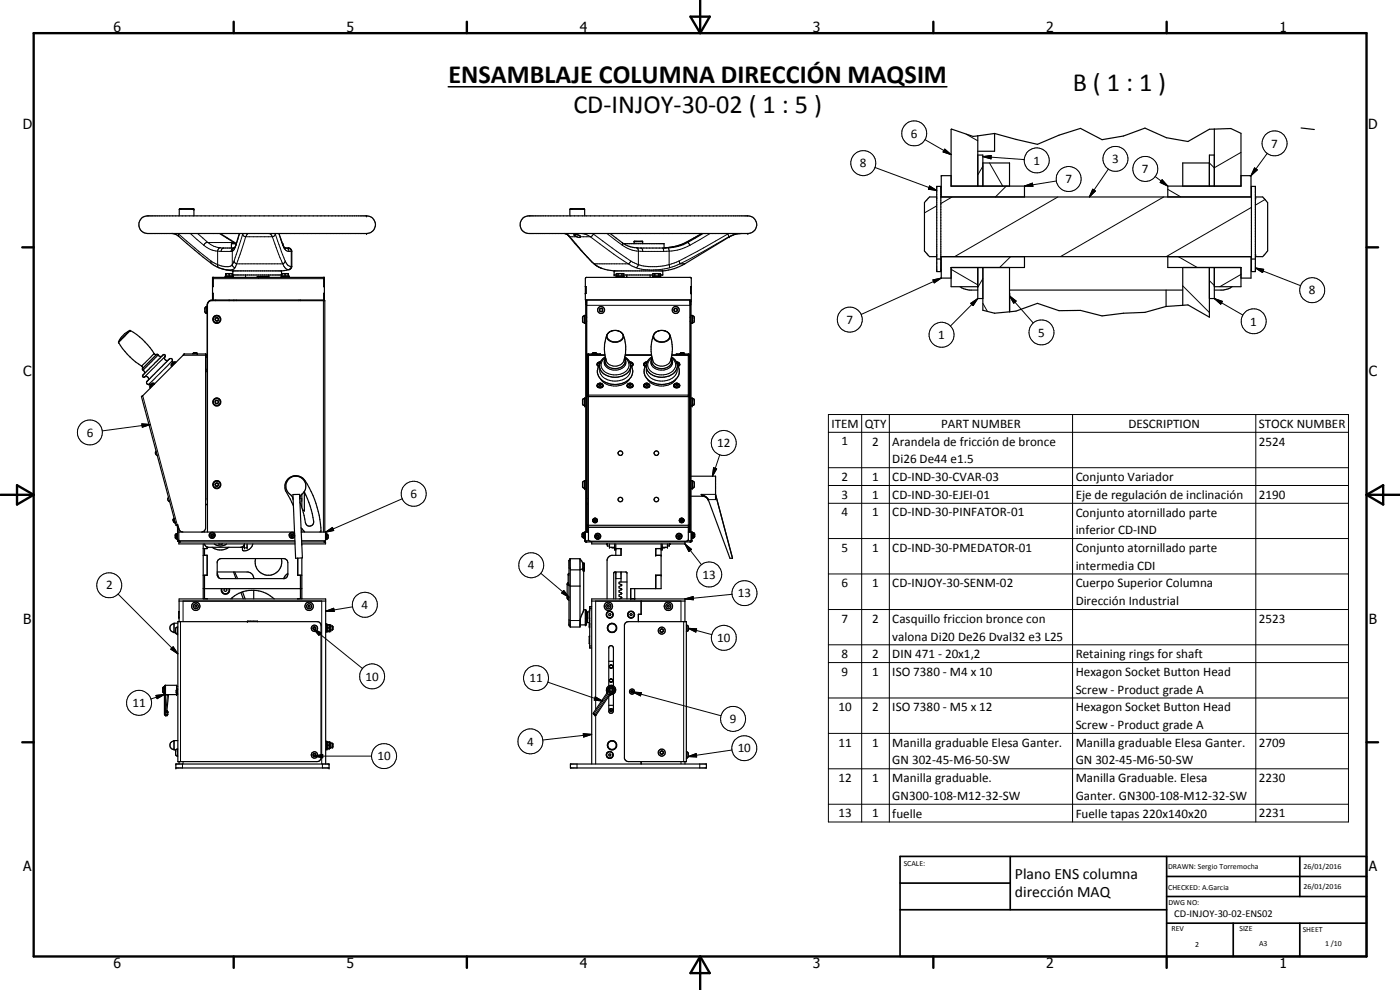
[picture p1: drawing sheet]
<svg xmlns="http://www.w3.org/2000/svg" width="420mm" height="297mm" viewBox="0 0 420 297" stroke-linecap="round" stroke-linejoin="round" font-family="sans-serif">
<defs><g id="words">
<g font-size="7.9">
<text x="134.6" y="24.9">ENSAMBLAJE COLUMNA DIRECCIÓN MAQSIM</text>
<text x="321.9" y="27.4">B ( 1 : 1 )</text>
<text x="172.1" y="33.9">CD-INJOY-30-02 ( 1 : 5 )</text>
</g>
<g font-size="4.7">
<text x="304.6" y="263.7">Plano ENS columna</text>
<text x="304.6" y="269.1">dirección MAQ</text>
</g>
<g font-size="4.2">
<text x="34" y="9.6">6</text>
<text x="104" y="9.6">5</text>
<text x="174" y="9.6">4</text>
<text x="244" y="9.6">3</text>
<text x="314" y="9.6">2</text>
<text x="384" y="9.6">1</text>
<text x="6.8" y="38.7">D</text>
<text x="410.6" y="38.7">D</text>
<text x="7" y="112.9">C</text>
<text x="410.8" y="112.9">C</text>
<text x="7" y="187.1">B</text>
<text x="410.8" y="187.1">B</text>
<text x="7" y="261.4">A</text>
<text x="410.8" y="261.4">A</text>
<text x="34" y="290.4">6</text>
<text x="104" y="290.4">5</text>
<text x="174" y="290.4">4</text>
<text x="244" y="290.4">3</text>
<text x="314" y="290.4">2</text>
<text x="384" y="290.4">1</text>
</g>
<g font-size="3.9">
<text x="273.4" y="41.3">6</text>
<text x="381.5" y="44.3">7</text>
<text x="258.1" y="50.2">8</text>
<text x="310.1" y="49.4">1</text>
<text x="333.7" y="48.9">3</text>
<text x="342.7" y="52">7</text>
<text x="319.7" y="55">7</text>
<text x="392.8" y="88.3">8</text>
<text x="254" y="97.2">7</text>
<text x="281.6" y="101.7">1</text>
<text x="311.6" y="101">5</text>
<text x="375.2" y="97.7">1</text>
<text x="26" y="131.1">6</text>
<text x="249.5" y="128.4">ITEM</text>
<text x="259.5" y="128.4">QTY</text>
<text x="282.4" y="128.4">PART NUMBER</text>
<text x="338.7" y="128.4">DESCRIPTION</text>
<text x="377.8" y="128.4">STOCK NUMBER</text>
<text x="215.2" y="134.2">12</text>
<text x="252.6" y="133.6">1</text>
<text x="261.7" y="133.7">2</text>
<text x="267.8" y="133.8">Arandela de fricción de bronce</text>
<text x="377.8" y="133.7">2524</text>
<text x="267.8" y="139.1">Di26 De44 e1.5</text>
<text x="123.2" y="149.4">6</text>
<text x="252.6" y="144.3">2</text>
<text x="252.6" y="149.6">3</text>
<text x="261.7" y="144.3">1</text>
<text x="261.7" y="149.6">1</text>
<text x="267.8" y="144.3">CD-IND-30-CVAR-03</text>
<text x="267.8" y="149.6">CD-IND-30-EJEI-01</text>
<text x="322.8" y="144.4">Conjunto Variador</text>
<text x="322.8" y="149.7">Eje de regulación de inclinación</text>
<text x="377.8" y="149.6">2190</text>
<text x="252.6" y="154.9">4</text>
<text x="261.7" y="154.9">1</text>
<text x="267.8" y="154.9">CD-IND-30-PINFATOR-01</text>
<text x="322.8" y="155">Conjunto atornillado parte</text>
<text x="322.8" y="160.3">inferior CD-IND</text>
<text x="252.6" y="165.5">5</text>
<text x="261.7" y="165.5">1</text>
<text x="267.8" y="165.5">CD-IND-30-PMEDATOR-01</text>
<text x="322.8" y="165.6">Conjunto atornillado parte</text>
<text x="158.4" y="170.9">4</text>
<text x="210.9" y="173.7">13</text>
<text x="322.8" y="170.9">intermedia CDI</text>
<text x="31.8" y="176.9">2</text>
<text x="221.4" y="179.2">13</text>
<text x="252.6" y="176.1">6</text>
<text x="261.7" y="176.1">1</text>
<text x="267.8" y="176.1">CD-INJOY-30-SENM-02</text>
<text x="322.8" y="176.2">Cuerpo Superior Columna</text>
<text x="108.5" y="182.7">4</text>
<text x="322.8" y="181.5">Dirección Industrial</text>
<text x="252.6" y="186.8">7</text>
<text x="261.7" y="186.8">2</text>
<text x="267.8" y="186.9">Casquillo friccion bronce con</text>
<text x="377.8" y="186.8">2523</text>
<text x="215.3" y="192.7">10</text>
<text x="252.6" y="197.4">8</text>
<text x="261.7" y="197.4">2</text>
<text x="267.8" y="192.2">valona Di20 De26 Dval32 e3 L25</text>
<text x="267.8" y="197.4">DIN 471 - 20x1,2</text>
<text x="322.8" y="197.5">Retaining rings for shaft</text>
<text x="252.6" y="202.7">9</text>
<text x="261.7" y="202.7">1</text>
<text x="267.8" y="202.7">ISO 7380 - M4 x 10</text>
<text x="322.8" y="202.8">Hexagon Socket Button Head</text>
<text x="109.7" y="204.2">10</text>
<text x="158.9" y="204.7">11</text>
<text x="322.8" y="208.1">Screw - Product grade A</text>
<text x="39.7" y="212.1">11</text>
<text x="251.6" y="213.4">10</text>
<text x="261.7" y="213.4">2</text>
<text x="267.8" y="213.4">ISO 7380 - M5 x 12</text>
<text x="322.8" y="213.4">Hexagon Socket Button Head</text>
<text x="219" y="217">9</text>
<text x="322.8" y="218.7">Screw - Product grade A</text>
<text x="158.2" y="223.7">4</text>
<text x="221.4" y="225.8">10</text>
<text x="251.6" y="224">11</text>
<text x="261.7" y="224">1</text>
<text x="267.8" y="224.1">Manilla graduable Elesa Ganter.</text>
<text x="322.8" y="224.1">Manilla graduable Elesa Ganter.</text>
<text x="377.8" y="224">2709</text>
<text x="113.3" y="228.1">10</text>
<text x="267.8" y="229.4">GN 302-45-M6-50-SW</text>
<text x="322.8" y="229.4">GN 302-45-M6-50-SW</text>
<text x="251.6" y="234.6">12</text>
<text x="261.7" y="234.6">1</text>
<text x="267.8" y="234.7">Manilla graduable.</text>
<text x="322.8" y="234.7">Manilla Graduable. Elesa</text>
<text x="377.8" y="234.6">2230</text>
<text x="251.6" y="245.2">13</text>
<text x="261.7" y="245.2">1</text>
<text x="267.8" y="240">GN300-108-M12-32-SW</text>
<text x="267.8" y="245.3">fuelle</text>
<text x="322.8" y="240">Ganter. GN300-108-M12-32-SW</text>
<text x="322.8" y="245.3">Fuelle tapas 220x140x20</text>
<text x="377.8" y="245.2">2231</text>
</g>
<text font-size="3.1" x="352.4" y="275.2">CD-INJOY-30-02-ENS02</text>
<g font-size="2.4">
<text x="271.2" y="259.7">SCALE:</text>
<text x="350.6" y="260.8">DRAWN: Sergio Torremocha</text>
<text x="391.2" y="260.6">26/01/2016</text>
<text x="350.6" y="267">CHECKED: A.Garcia</text>
<text x="391.2" y="266.7">26/01/2016</text>
<text x="350.6" y="271.4">DWG NO:</text>
<text x="351.6" y="279.3">REV</text>
<text x="372" y="279.4">SIZE</text>
<text x="391" y="279.6">SHEET</text>
<text x="358.7" y="284.1">2</text>
<text x="377.9" y="283.8">A3</text>
<text x="397.7" y="283.8">1 /10</text>
</g>
</g></defs>
<g fill="none" stroke="#000" stroke-width=".35">
<path d="M364.4 38.7l5-.1 3 1.4v15.8h-21.9v3.3M364.4 38.7l-1.4 .1-6.5 3.7-6.5-1.2-6.4-2.9-6.4 2.4-6.5 1.1-6.4-3.4-6.5 2.1-6.4 2.7-12.9-3.3M364.4 38.7v17.1M390.5 38.4l4 .5M281.1 59.7v-.6h-2.1l-1.6 1.7v14.5l1.6 1.7h2.1v-.5M281.1 55.9h1.3v25.6h-1.3zM282.4 59.1h93.2M285.4 52.7h-2.9v6.4M293.4 40.8l-1.4 .1-6.6-2.1v17h22.1v3.3M293.4 46.5h1.6v9.3M293.4 40.8v15M295 48.9h8v6.9"/>
<path d="M298.5 40l-5.1 .8M298.5 40v5.4h-5.1M363 48.9h-8v6.9M364.4 46.5h-1.4v9.3M372.4 52.7h3v6.4M375.6 55.9h1.2v25.6h-1.2zM376.8 59.7v-.6h2.2l1.4 1.7v14.5l-1.4 1.7h-2.2v-.5M42.5 65.4l1-.5 .8-.1h65.7a2.65 2.65 0 0 1 2.7 2.6 2.65 2.65 0 0 1-2.7 2.7h-65.7a2.68 2.68 0 0 1-2.4-1.7 2.68 2.68 0 0 1 .6-3zM51.8 70.1l1.4 .5 5.3 4.5a28.5 28.5 0 0 0 7.2 5.2l4.2 1M53.8 64.8v-2l.2-.2 4.1 .1 .1 2.1M66.1 70.1l4.8 2.9M66.7 74.4h3.6"/>
<path d="M70.9 73.1h-1.4v1.3M71.8 70.1l-1.1 3.7-.4 .6M83.7 70.1l1.2 3.2M84.8 73.1l.1 .2M84.9 73.3l.6 1.1h1.3l.6 .6 .2 4.9-.6 .9-2.5 .5M156.9 65.4l1-.5 .8-.1h65.7a2.65 2.65 0 0 1 2.7 2.6 2.65 2.65 0 0 1-2.7 2.7h-65.7a2.68 2.68 0 0 1-2.4-1.7 2.68 2.68 0 0 1 .6-3zM169.5 70.1l1.2 .8 3.6 4.2a21.3 21.3 0 0 0 5.4 5l1.8 .7 2.8 .5M171 64.8v-2l.2-.2 4.1 .1 .2 2.1M172.3 70.4h1l.8 .5M172.4 70.6h.1M172.4 70.4l-.1 .1 .6 .4a.98 .98 0 0 0 1.3 .1l-.1-.1M174.1 70.9h.1"/>
<path d="M183.1 70.1l3.6 2.7a8.5 8.5 0 0 0 4.9 1.6h8.1a15.5 15.5 0 0 0 9-3l2.3-1.3M187.2 73.1h12.1v1.3M190.3 72.4v.7M190.4 72.4h2.4M190.4 72.4h-.1M192.8 72.4h.1M192.9 72.4v.7M210.6 70.1l-2.3 1.3a16 16 0 0 1-9 2.9M222.6 70.1l-1.9 .2-1.8 .7-14.1 8.6-2.5 1-3.4 .7M281.1 77.7h1.3M282.4 77h93.2M282.5 77v6.4h2.9"/>
<path d="M307.5 77v3.3h-22.1v5.7h8M350.5 77v3.3h21.9v5.7h-8M375.4 77v6.4h-3M375.6 77.7h1.2M62.2 91.9l-.5 .2-.2 .4v1.2l.7 .4M62.3 91.1v68.5M63.8 83.2h33.6v6.8h-33.6zM63.8 88h.2v2M63.8 86h.2M63.8 90a1.53 1.53 0 0 0-1.5 1.1M64 83.2v2.8h-.2M64.8 90v.2"/>
<path d="M64.8 95.4h.5l.2 .4-.2 .4h-.5l-.2-.4zM67.6 83.2v-.3h2.3v.3M67.8 82.1h2v.7h-2zM67.9 82.8v.1M68 82.1l-.2 .1M68.5 82.1h.5M68.8 82.2v.6M68.8 90v.2M69.5 82.1l.3 .1M69.6 82.8v.1M69.9 81.3v1.2h14.6v-1.2M69.9 81.3h14.6"/>
<path d="M70.2 90v.2M73.7 82.5v.7M77.5 83.2h3.2M80.7 82.5v.4h-3.5v.3M84.6 82.1h2v.7h-2zM84.7 82.8v.1M84.8 82.1l-.2 .1M85.3 82.1h.5M85.5 82.2v.6M86.3 82.1l.3 .1M86.4 82.8v.1M86.7 82.9l.1 .3"/>
<path d="M86.8 83.1v-.2h-2.4v.3M90.2 90v.2M97.2 83.2v2.8h.2M97.2 86h.2M97.4 88h-.2v2M175.5 94.7l-.7 .4v1.4l.7 .4M175.7 86h.2v2h-.2M175.7 86h.2M175.8 83.4l31.4-.2 .3 .3v6.5h-31.8zM175.8 94.6h-.3v2.4h.3M176 90.2v69.4M176 96.4h.1"/>
<path d="M176 95.2h.1M176.1 90l.1 61.2M176.1 90.2h-.3v69.4M180 92.8l.4-.3 .4 .3v.5l-.4 .2-.4-.2zM184.3 81.3v1.2h.6M184.3 81.3h14.6M184.9 83.2v-.3h2.4v.3M184.9 82.2v.6h2.3v-.6M185.1 82.1h2M185.1 82.1l-.2 .1M185.2 82.8v.1M185.4 82.1l.1 .1"/>
<path d="M185.5 82.2v.6M185.8 82.1l-.3 .1M186.4 82.1h.4M186.6 82.2v.6M187 82.8v.1M187.1 82.1l.1 .1M187.2 82.5h8.7M188.1 82.5v.7M195.1 82.5v.7M195.9 83.2v-.3h2.4v.3M195.9 82.2v.6h2.3v-.6M196.1 82.1h2"/>
<path d="M196.1 82.1l-.2 .1M196.2 82.8v.1M196.4 82.1h.4M196.5 82.2v.6M197.4 82.1h.4M197.7 82.2v.6M197.9 82.8v.1M198.1 82.1l.1 .1M198.9 81.3v1.2h-.7M202.4 92.8l.4-.3 .4 .3v.5l-.4 .2-.4-.2zM207.1 90l-.1 61.2M207.1 90.2h.3v69.4"/>
<path d="M207.1 96.4h.1M207.1 95.2h.1M207.2 90.2v69.4M207.3 86h.2M207.4 94.6h.3v2.4h-.3M207.5 86h-.2v2h.2M207.7 94.7l.7 .4v1.4l-.7 .4M288.1 86l1.1 .6a9.7 9.7 0 0 0 4.2 .4M293.4 80.3v9.3h1.6M295 80.3v12.8l3.5 .9 4.5-.4v-13.3M303 88v5.6l1.9-.3 6.5-2.3 6.4 2.2 6.5-.1 6.4 1.7 6.5-.8 6.4-.3 6.4-1.8M303 87h52"/>
<path d="M350 87v4.9M355 91.6l-5 .3M355 80.3v11.3M363 80.3v14.9l-6.5-3.7-1.5 .1M364.4 80.3v9.3h-1.4M369.8 86l-1 .6a10.2 10.2 0 0 1-4.4 .4M42.6 118.9l-.1 .1M42.7 110.6l.1 .4 .5 .5v.6M44.1 114.4a.55 .55 0 0 0-.1 .6 .55 .55 0 0 0 .5 .4h.9M44.1 114.4h.1M46.3 115.1a.83 .83 0 0 0-1.2 .5l.1 .6M46.3 115.1h.1"/>
<path d="M46.3 115.1l-1.3 1.2 .2 .1M47 106.3h-.5a19.9 19.9 0 0 0-7.6-7.2 6.4 6.4 0 0 0-3.3 3.6 23 23 0 0 0 7.1 7.4v.5M47 106.3l-4.3 4.3M47 106.3h.3a.99 .99 0 0 0 1.2 .5M50.4 108.1a.83 .83 0 0 1-.9-.3 .83 .83 0 0 1 .1-1.1 .48 .48 0 0 0-.5-.3 .48 .48 0 0 0-.4 .4l-5.5 5.4a.53 .53 0 0 0-.3 .9 .53 .53 0 0 0 .9-.2l.7 .4v.7M51.8 109l-.1-.2a.78 .78 0 0 0-.7-1.2l-6.9 6.8M52 108.7l-.2 .2a.62 .62 0 0 0-.3 .9M52 108.7h.1M52 108.7l.6 .1M52.8 108.8l-.1-.2-1.2 1.4M57.9 106.2h1.4M58 106.1l.2-.3h.8l.1 .3"/>
<path d="M61.7 107l.1 4.4h.4M61.8 106.5v-.3l-6.6 .1-12.8 12.7 10.4 38.6 .3-.1M61.8 106.3l-.1 52.1-.3 .8-.9 .4M61.8 106.5h-.1M61.8 106.5l.4 .7M175.5 119.5l-.7 .4v1.4l.7 .4M175.8 119.4h-.3v2.4h.3M176.2 118.7h.2M176.2 118.9h.1M176.2 106.6h.2M176.3 118.9h30.6M176.5 119h30.2"/>
<path d="M176.6 106.2v12.7M177.7 106.2h1.4M177.8 106.1l.2-.3h.8l.2 .3M179.2 115.7a.93 .93 0 0 0 .9 .7 .93 .93 0 0 0 .9-.7M179.2 109.3l.5 .7M179.2 109.3l.5 .6M179.4 108.9v.6l.4 .3M179.5 115.2l.1-.1a.71 .71 0 0 1 1 .1 .71 .71 0 0 1-.1 1 .71 .71 0 0 1-1-.2l-.1-.2zM179.5 108.8l-.3 .5M179.6 115.1a.77 .77 0 0 0 0 1.1 .77 .77 0 0 0 1.1-.1l.3-.4-.4-.6M179.6 108.8h-.2M179.9 115.4h.4"/>
<path d="M179.9 109.6a3.3 3.3 0 0 0 1.2 4.8 6.6 6.6 0 0 0 4.7 .8 4 4 0 0 0 3.8-5l-.1-.2M180 109l-.1 .1M180.1 115.1l.2 .3M180.1 108.8l-.2 .1 .1 .2M180.1 115.1l-.2 .3M180.1 115.1v.2M180.1 115.3l-.2 .1M180.1 115.3l.2 .1M180.2 106.4v-.2h-3.7l-.3 .2v53.2M180.2 108.6l-.7 .2M181.5 106.4l-5.1 .1-.1 12.4M181.6 107.1a3.1 3.1 0 0 0-1.6 3.3 3.1 3.1 0 0 0 2.7 2.5 5.7 5.7 0 0 0 6.2-1.8l.4-1.1-.1-.9"/>
<path d="M181.8 107.5l-.5 1 .3 1.1M181.8 107.5a10.3 10.3 0 0 1 .6-7.4l.7-.6 1.1-.4 1.4 .2 1.2 .8a8.3 8.3 0 0 1 1 4.8l-.4 2.6M181.8 107.5l.2 .9M181.8 107.7a2.06 2.06 0 0 0 2 2.8 3 3 0 0 0 3.8-1.9l-.2-.9M187.4 107.5l.4 1-.2 1.1M187.4 107.5l-.3 .9M187.5 107.1a3.4 3.4 0 0 1 1.7 2M187.7 106.4h7.8M188.3 115.7a.8 .8 0 0 0 .8 .5 .8 .8 0 0 0 .8-.5M188.3 115.6a.77 .77 0 0 1 .8-.7 .77 .77 0 0 1 .8 .7M188.3 115.6v.1M188.5 115.1l-.3 .4a.92 .92 0 0 0 .8 .8 .92 .92 0 0 0 1-.6"/>
<path d="M188.8 115.4h.5M189 108.6l.6 .2 .3 .4M189 108.8h.1M189.1 108.8l.2 .1-.1 .2M189.1 115.1l.2 .3M189.1 108.8h.1M189.1 115.1v.2M189.1 115.1l-.3 .3M189.1 115.3l-.3 .1M189.1 115.3l.2 .1M189.1 109l.2 .1M189.3 109.6l.1 .2"/>
<path d="M189.4 109.8l.1 .2M189.6 115.1l.4 .4a.92 .92 0 0 1-.9 .9 .92 .92 0 0 1-.9-.7M189.6 108.8l.4 .5M189.9 109.3l-.5 .5M189.9 109.2v.1M189.9 115.6v.1M189.9 109.6l-.5 .3M190 109.3l-.5 .7M190 109.3l-.1 .1M193.2 115.7a.96 .96 0 0 0 .9 .6 .96 .96 0 0 0 .9-.6M193.2 109.4l.5 .5M193.3 109.2v.1"/>
<path d="M193.3 115.6v.1M193.3 109.3l.5 .5M193.5 108.8l-.2 .4M193.6 115.1l-.2 .1a.85 .85 0 0 0 .3 1.2 .85 .85 0 0 0 1.2-.3l.1-.6-.4-.4M193.6 108.8l-.3 .2-.1 .5 .5 .5M193.6 115.1l-.3 .5M193.6 115.1l.5-.2 .5 .2M193.8 115.4h.5M193.9 109.6l-.2 .2M194 109l-.2 .1M194.1 108.8h.1M194.1 108.8l-.3 .1 .2 .2"/>
<path d="M194.1 115.1l-.3 .3M194.1 115.1v.2M194.1 115.1l.2 .3M194.1 115.3l-.3 .1M194.1 115.3l.2 .1M194.2 108.6l-.7 .2M194.6 115.1a.71 .71 0 0 1-.2 1.1 .71 .71 0 0 1-1-.4l-.1-.1M195.7 107.1a3.1 3.1 0 0 0-1.7 3.4 3.1 3.1 0 0 0 2.9 2.4 5.4 5.4 0 0 0 6.1-2l.3-.9-.1-.9M195.7 107.5a11.4 11.4 0 0 1 .5-7l.9-1a3.4 3.4 0 0 1 2.8-.1l.2 .1a3.1 3.1 0 0 1 1.5 2.9 12 12 0 0 1-.1 5.1M195.7 107.5l-.3 1 .2 1.1M195.7 107.5l.3 .9M195.8 107.7a2.2 2.2 0 0 0 2.4 2.9 2.67 2.67 0 0 0 3.4-2.4l-.2-.5"/>
<path d="M201.5 107.5a1.86 1.86 0 0 1 .1 2.1M201.5 107.5l-.3 .9M201.5 107.1l1 .8 .6 1M201.7 106.4h5l.1 .2M202.2 115.8a1.12 1.12 0 0 0 1.7 .2M202.4 115.3a.76 .76 0 0 0 .6 .9 .76 .76 0 0 0 .9-.5M202.6 115.1l.2-.1a.9 .9 0 0 1 1.2 .9M202.6 115.1l-.3 .3a.88 .88 0 0 0 .7 1 .88 .88 0 0 0 1-.7M202.6 115.1l-.2 .1M202.8 115.4h.6M203 106.4v-.2h3.7l.3 .3v53.1M203 108.6l.7 .2"/>
<path d="M203.1 108.8h.1M203.1 115.1l-.3 .3M203.1 108.9l.1 .2M203.1 115.1l.3 .3M203.1 108.8l.3 .1-.2 .2M203.1 115.3l-.3 .1M203.1 115.1v.2M203.1 115.3l.3 .1M203.1 109l.3 .1M203.3 109.6l.1 .2M203.4 109.8a3.8 3.8 0 0 1-3.3 5.4 5.4 5.4 0 0 1-6.8-3.3l.1-1.2 .3-.9M203.6 115.1l.2 .1"/>
<path d="M203.6 108.8a.65 .65 0 0 1 .4 .6 .65 .65 0 0 1-.5 .6M203.7 108.8l.2 .4M203.8 115.3l.1 .3M203.9 109.2v.1M203.9 115.6v.1M203.9 109.3l-.5 .5M204 109.4l-.6 .5M204 106.2h1.4M204.2 106.1l.2-.3h.7l.2 .3M206.6 106.2v12.7M206.8 106.6v12.1M206.8 118.7l.1 .2"/>
<path d="M206.8 118.7l-.1 .2M206.8 106.6h.2M206.8 118.9v.1M207.4 119.4h.3v2.4h-.3M207.7 119.5l.7 .4v1.4l-.7 .4M46.9 135.3l-.3 .8 .6 .6M64.8 120.2h.5l.2 .4-.2 .4h-.5l-.2-.4zM176 121.2h.1M176 120h.1M207.1 121.2h.1M207.1 120h.1M50.6 149.2a.77 .77 0 0 0 .4 1.3"/>
<path d="M52.2 155.6l-.3 .3 .1 .4 .4 .5M52.2 155.6l.3 1.2M52.3 155.5l-.1 .1M52.5 156.8h.1M52.5 156.7l-.1 .1M53.1 157.5l.2 4.9h.4v-3.9M53.1 157.5h.3l.3 1.2 .4 .7 .8 .2M53.7 159.6h34.7M61.4 159.3v.3M62.3 150.2l-.1-58.9 .2-.4 .8-.7h34.3v69.4M62.3 151.3l-.6 .3M64.8 145h.5l.2 .4-.2 .4h-.5l-.2-.4z"/>
<path d="M87.9 148.4l2-.1 .9 19.1-2.1 .1zM88 151.8l-2-4a3.3 3.3 0 0 1 1-4.6 3.3 3.3 0 0 1 4.6 1 29.8 29.8 0 0 1 4.7 15.4M89.9 149.8l.4-1.2a3 3 0 0 0 1.3-4 3 3 0 0 0-3.9-1.4 3 3 0 0 0-1.6 3.9l.4 .7a2.84 2.84 0 0 1 1.5 2.1M90.3 158.4l1.1 1.2M90.4 159.6h7.3v2.6M90.6 148.3v3.9M90.6 158.6v1M91.3 147.5a25.1 25.1 0 0 1 2.8 9.5 1.26 1.26 0 0 1-1.3 .9 1.26 1.26 0 0 1-1.2-1.1l-.6-3.1-1-3M91.3 147.6v5.5h-.4M96.3 159.3l-.3 .3M175.2 159.9v1.5M175.3 159.9h-.5l-.1 .3v1l.6 .2"/>
<path d="M175.5 159.6v2.6M175.5 144.4l-.7 .3v1.4l.7 .4M175.7 159.6v2.6M175.8 144.2h-.3v2.4h.3M176 146h.1M176 144.8h.1M176.2 157.5l30.6 .1M176.4 157.6v2M176.6 159.6l-1.3 .1 .2 1.8M176.6 157.6v4.4l.2 .3 .4 .1h28.8l.6-.4v-4.4M177.9 156.2h.1M178 155.8l-.1 .4"/>
<path d="M178.4 156.4l.2-.4 .2 .4M178.4 156.4l.2 .1M178.4 156.3l.2 .2M178.5 155.5l-.5 .3M178.5 155.5l-.2 .1M178.5 155.5h.2M178.6 156.5h.1M178.7 155.5l.3 .2M178.8 156.4l-.2 .1M178.8 156.3l-.2 .2M179 155.7l.2 .1M179.2 155.8a.72 .72 0 0 1-.2 .9 .72 .72 0 0 1-.9 0l-.2-.5"/>
<path d="M203.9 156.2h.1M203.9 156.2a.72 .72 0 0 0 .7 .6 .72 .72 0 0 0 .7-.6M203.9 156v.2M204 155.8l-.1 .2M204.1 155.7l-.2 .3M204.4 156.4l.2-.4 .2 .4M204.4 156.4l.2 .1M204.4 156.3l.2 .2M204.5 155.5h.2M204.5 155.5l-.4 .2M204.6 156.5h.1M204.7 155.5l.4 .2"/>
<path d="M204.8 156.4l-.2 .1M204.8 156.3l-.2 .2M205.1 155.7l.1 .1M205.1 155.7l.2 .5M205.3 156.2h.1M206.6 159.6l1.2 .1v1.8h-.1M206.8 157.6v2M207 157.5l-.2 .1M207.1 148.9h.1M207.1 142.9h.1M207.1 146h.1M207.1 144.8h.1"/>
<path d="M207.4 142.9h7.3v7M207.4 148.9h3.7l.9 .4M207.4 144.2h.3v2.4h-.3M207.5 159.6v2.7M207.7 159.6v2.7l-.4 .3M207.7 144.4l.7 .3v1.4l-.7 .4M207.8 159.9h.6l.1 .3-.1 1-.6 .2M208 159.9v1.5M210.4 148.3l1.2 .6 .9 .9M212.1 149.4l.4 .4M212.3 149.6h.1M212.5 149.8v.1"/>
<path d="M212.5 149.9l6.6 17.6h.7M212.5 149.9h.1M214.7 148.3l5.1 19.2M52.7 160.3l.5-.2v1.6l-.6-.3zM53 160.1v1.6M53.2 160.5h.1M53.2 161.3h.1M53.7 162.3h.1M53.7 162.2l.1 .4M53.7 162.3l.1 .2M53.8 162.4l.1 .2M61 179.6l1.2 .1"/>
<path d="M61 166.6h1.2v6h-1.2M61 176.6h29.6M61 163.2v16.5M61.4 163.2l.1 .5 .8 .5h11.1M61.4 164.6v2M61.4 172.6v7M62.2 164.1v.5h-1.2M63.5 160.4h.3v.5h-.3zM63.7 164.2a4.3 4.3 0 0 0 5 0M64.3 163.2a3.1 3.1 0 0 0 3.7 0M65.2 171.6h9.3l1.2 .7 .4 1.3M65.2 171.9l.5 1.5"/>
<path d="M65.4 168.1l1-.5h19l.7 .5 .3 .7v3.6a1.26 1.26 0 0 1-1 1.2h-19.3l-.5-.2-.4-.7v-4.2zM65.6 163.2h.4M66.4 163.2h.4M66.5 176.6a1.26 1.26 0 0 0 1.2 1.7 1.26 1.26 0 0 0 1.2-1.7M66.6 176.6a1.13 1.13 0 0 0 1.1 1.6 1.13 1.13 0 0 0 1-1.6M67.6 176.6l-.3 .2v.4l.3 .3 .5-.3v-.4l-.3-.2M69.7 179.3v.4M70.1 171.6l.7 2M70.4 171.6l.9 2M72.3 177.8l.7 1.9M72.8 177.6l.8 2.1M74.2 163.2v1.2h-.8v-1.2l-.3 .6-.7 .4"/>
<path d="M75.9 163.2a2.52 2.52 0 0 1-3.1 1.9v-.9M76.1 177.1v2.6M76.1 177.1a9.4 9.4 0 0 0-6.9 2.6M76.1 177.1a9.6 9.6 0 0 1 6.2 2.6M76.7 167.6a4 4 0 0 0 3.9 5 4 4 0 0 0 3.8-5M86.4 172.1l-.9 .8-.4 .7M87.5 160.4l.5 .2-.2 .3-.4-.3zM88.4 160.1a.91 .91 0 0 0-1.4-.2 .91 .91 0 0 0 .1 1.4 .91 .91 0 0 0 1.4-.3M88.5 162.6h-34.8v.6h34.8M89.4 167.5v5.1h1.2M90.2 172.6v7M90.5 162.6h7.2v.6h-7.2l.1 .3"/>
<path d="M90.6 179.6l-1.2 .1M90.6 167.4v12.3M97.4 162.6h-.1M97.7 160.1v1.8M97.7 162.2l-.3 .4M97.8 160.2l.4 .1 .3 .3-.1 .9-.6 .3M98 160.2v1.6M170.5 174.8l-.3 .3v4.4l.6 .6M170.8 175.6l.3 .3h3M170.8 170.4l.3 .1M170.8 172l-.3 .3v2.7M171.1 167.6h3v20.5h-3"/>
<path d="M171.1 167.6v20.5M171.1 167.6l-.3 .5v19.4l.3 .6M171.1 171h3M174.1 167.8l.8 1.2M174.9 169l.5 .2v2l-.2 .2M174.9 169v1.9l.3 .5M175.2 171.4v11.6l-1 2.5-.1 2M175.4 170.4h-.4v.3l.4-.1M175.5 162.2l.3 .4h31.5M175.5 162.2h.2M175.7 162.2l.4 .4M175.7 162.2v.1"/>
<path d="M175.7 162.3h.1M175.7 162.3l.1 .1M175.9 162.5v.1M177.6 162.6v.6h28v-.6M179.1 160.8l.3-.2 .3 .4-.3 .2zM182 163.2l.3 .1M182.3 163.2v.6h.6M182.9 163.2v1h1.6M183.4 164.2l1.1 .2M184.2 179.7v-7.7l.3-.4 3.6 .1 .1 8M184.5 163.2v1.8h.3M184.8 164.6h1.6v2h-2.9l-.9 .6-.4 .7v11.8"/>
<path d="M184.8 163.2v3.4M184.8 171.6v8.1M186.4 171.6v3M186.4 175.3v.5M186.4 176.6v.4M186.4 177.8v.5M186.4 179.1v.4M188.2 174.6l-2.4 .1v.4l.8 .4-.8 .5v.4l.8 .4-.8 .4v.4l.8 .5-.8 .4v.4l.8 .4-.8 .4M190.5 176.6v3.1M198.4 163.2v13.4h-9.1v3h1.2M198.4 164.6h-1.6v2h1.6M198.4 172.6h-1.6v4"/>
<path d="M198.7 163.2v1.8h-.3M199.8 164.2l-1.1 .2M200.3 163.2v1h-1.6M200.9 163.2v.6h-.6M200.9 163.2h.3M203.5 160.8l.3-.2 .2 .4-.2 .2zM207.3 162.5l-.2 .1M207.3 162.5v.1M207.4 162.3l-.1 .1M207.5 162.3l-.2 .2M207.7 162.2l-.3 .1M219.8 167.4v.1"/>
<path d="M52.2 187.1a1.27 1.27 0 0 0-1.2 1.3 1.27 1.27 0 0 0 1.2 1.3M53.4 188.2l-.5 .1-.2 .4 .1 1.3 .6 .2M53.4 186.5h41.8l.7 .3 .4 .7v40.1l-.4 .7-.7 .2h-41.8zM53.4 187h-1.2v2.8h.5M53.8 180.3h43.9M53.8 183.5v1.8M53.8 186.5v-6.8h43.9v49.5M58.5 181.8l.2-.2 .3 .1v.3l-.5 .1zM74.2 186.5h3.1M74.2 186.4h3.1M74.5 186.4h.1M75.1 186.4h.1"/>
<path d="M76.1 186.4h.1M92.6 181.7h.3v.5h-.3zM94.1 188.3l.3-.1 .2 .1v.4l-.2 .1-.3-.1zM97.7 187.2h.4v2.4h-.4M98.1 189.3h.8M98.1 187.5h.8M98.2 187.4v1M98.2 188.4v1M98.2 188.4h.6M98.8 187.4v2M98.9 187.5h.4v1.8h-.4M98.9 187.5v1.8"/>
<path d="M99.3 187.8h.5M99.3 189h.5M99.8 187.8v1.2M174.1 187.5h1.6M174.1 187.5v.1M175.2 182.9h.5M175.7 182.9l.3 .2v4.2l-.3 .2M175.7 182.9v4.6M176 184.2h.3M176 186.2h.3M176.9 183.6h-.6v3.2h.6v-1.3M176.9 186.8v1.3"/>
<path d="M176.9 186.2h.1M177 182.2l-.1 1.1M177 187.1v1.1M177 183.3v2.2M177 190.9v2.3M177.6 180.3h28M177.6 182h-.6v12.4h.6M182.4 181.7h.3v.5h-.3zM182.7 198.4h1.4M182.8 184.1h.4l.1 .3-.1 .3h-.4l-.1-.3zM183.2 199.6l-.3 .6M183.2 199.6l-.2 .6"/>
<path d="M183.2 199.6l.6 .2M183.5 199.6h-.3M183.8 199.8v.4M187.7 186.9l.9-.4h17.4v42h-17.4l-.7-.2-.5-.7v-40.1zM189.2 184.1h.4l.1 .3-.1 .3h-.4l-.2-.3zM192.4 180.3v4M192.4 180.3v4h-.8v2.2M198.2 188.9l.5-.1 .3 .2v.5l-.5 .2-.3-.3zM200.4 181.7h.3v.5h-.3zM205.6 186.5v-6.8h-28v49.5M206 187.6l.5 .3v1.2l-.5 .4M49.3 206.1l-.5 .3 .1 1.3 .4 .2"/>
<path d="M49.8 213.6l.6 .2M50.2 213.7v.1M50.6 208.4l-.5 5M52.9 207v1M52.9 208l.5 .3M53 207v-1.4h-3.4l-.2 .2v8.7h.9l.1-.9-.3-.4M53 208.1v.3h-3.4l-.3-.3M53 205.9h.4M53.4 206.8l-.5 .2M182.4 206.1a1.42 1.42 0 0 1 2.4 .6 1.42 1.42 0 0 1-1.8 1.7l-4.1 6.1-.3 .1-.4-.2-.1-.5 4-6a2.03 2.03 0 0 1 .3-1.8zM182.7 205.8v-11.6a.71 .71 0 0 1 .8-.5 .71 .71 0 0 1 .6 .7v11.4M182.7 211.6h1.4"/>
<path d="M182.9 204.4l.3 .2M182.9 204.3l.1 .2M182.9 200.2l.4 .3M183 200.2l.3 .3M183 213.1l.1 .2M183 203.9l-.1 .5M183 203.9l-.1 .3M183 203.9l.5-.2 .3 .4M183.1 212.7v.6M183.1 213.3l.4 .1M183.1 212.7l-.1 .2M183.2 204.6l.1 .1"/>
<path d="M183.2 206.6l.4 .1 .2 .4-.2 .3-.4-.1-.2-.3zM183.3 200.5h.2M183.5 203.8l-.5 .1M183.6 212.7l.2 .2M183.6 212.7h-.5M183.6 203.8l.2 .2M183.7 213.2l-.2 .2M183.8 200.3l-.3 .2M183.8 212.9l-.3 .5M183.8 204.4l-.2 .2h-.5M183.8 204.1v.3M183.8 200.2v.1"/>
<path d="M183.8 204v.4M184.1 208.2v5.1a.71 .71 0 0 1-.6 .7 .71 .71 0 0 1-.8-.5v-4.6M189.4 207.4l.3-.2 .2 .4-.2 .2zM52.2 222.3a1.27 1.27 0 0 0-1.2 1.3 1.27 1.27 0 0 0 1.2 1.3M52.8 229.2h46v1.2h-46zM53.4 222.2h-1.2v2.8h.6M53.4 224.7l-.5 .1-.2 .5 .1 1.4 .6 .2M53.8 228.5v.7M94.1 226.4l.3-.2 .2 .2v.3l-.2 .2-.3-.2zM97.7 222.4h.4v2.4h-.4M98.1 224.5h.8M98.1 222.7h.8"/>
<path d="M98.2 223.6v1M98.2 222.6v1M98.2 223.6h.6M98.8 222.6v2M98.9 222.7h.4v1.8h-.4M98.9 222.7v1.8M99.3 223h.5M99.3 224.2h.5M99.8 223v1.2M171.2 229.2h40.8v1.2h-40.8zM182.8 226.2h.4l.1 .3-.1 .3h-.4l-.1-.3zM192.4 228.5v.7"/>
<path d="M198.2 225.6l.5-.3 .3 .3v.5l-.5 .2-.3-.3zM205.6 228.5v.7M206 225.6l.5 .3v1.2l-.5 .4"/>
<circle cx="65.1" cy="95.8" r="1.19"/>
<circle cx="65.1" cy="95.8" r="1.03"/>
<circle cx="180.4" cy="93" r="1.05"/>
<circle cx="202.8" cy="93" r="1.04"/>
<circle cx="65.1" cy="120.6" r="1.2"/>
<circle cx="65.1" cy="120.6" r="1.05"/>
<circle cx="186.2" cy="136" r=".7"/>
<circle cx="197" cy="136" r=".68"/>
<circle cx="65.1" cy="145.4" r="1.21"/>
<circle cx="65.1" cy="145.4" r="1.05"/>
<circle cx="178.6" cy="156.2" r=".58"/>
<circle cx="186.2" cy="149.9" r=".69"/>
<circle cx="197" cy="149.9" r=".67"/>
<circle cx="204.6" cy="156.2" r=".58"/>
<circle cx="63.7" cy="160.6" r=".89"/>
<circle cx="63.7" cy="160.6" r=".76"/>
<circle cx="87.7" cy="160.6" r=".76"/>
<circle cx="179.4" cy="160.9" r=".75"/>
<circle cx="179.4" cy="160.9" r=".91"/>
<circle cx="203.8" cy="160.9" r=".89"/>
<circle cx="203.8" cy="160.9" r=".76"/>
<circle cx="58.8" cy="181.9" r="1.26"/>
<circle cx="58.8" cy="181.9" r=".74"/>
<circle cx="92.8" cy="181.9" r=".75"/>
<circle cx="92.8" cy="181.9" r="1.26"/>
<circle cx="94.4" cy="188.5" r=".95"/>
<circle cx="182.6" cy="181.9" r="1.26"/>
<circle cx="182.6" cy="181.9" r=".77"/>
<circle cx="183" cy="184.4" r=".94"/>
<circle cx="183" cy="184.4" r="1.05"/>
<circle cx="183.7" cy="188.4" r="1.28"/>
<circle cx="183.7" cy="188.4" r="1.4"/>
<circle cx="189.4" cy="184.4" r=".95"/>
<circle cx="189.4" cy="184.4" r="1.05"/>
<circle cx="198.6" cy="189.2" r="1.05"/>
<circle cx="200.6" cy="181.9" r=".75"/>
<circle cx="200.6" cy="181.9" r="1.26"/>
<circle cx="183.4" cy="207" r=".89"/>
<circle cx="189.7" cy="207.5" r=".76"/>
<circle cx="94.4" cy="226.5" r=".95"/>
<circle cx="183" cy="226.5" r=".94"/>
<circle cx="183" cy="226.5" r="1.06"/>
<circle cx="183.7" cy="223.6" r="1.27"/>
<circle cx="183.7" cy="223.6" r="1.41"/>
<circle cx="198.6" cy="225.8" r="1.06"/>
</g>
<g fill="none" stroke="#000" stroke-width=".3">
<path d="M262.6 50.2l18.5 6.9M277.6 41.9l7.8 4.5M279 55.8l2.1 1.3-2.5-.3zM282.7 52.7l-.2 .2M283.5 44.7l1.9 1.7-2.4-.8zM285.7 59.1l-3.3 2M290 40.3l3.4 1.9M295 47l2.5-.3-.1 1zM295 49.9l-1.6 2.6M295 47l12.4 .9M297 48.9l3.9 6.9M302 55.8l-3.3 3.3"/>
<path d="M307.5 55.8l2.3-.9 .2 1zM317 54.3l-9.5 1.5M317.5 59.1l-31 17.9M327.9 56.8l.8 .5-1.8 1.8zM332.6 50.7l-5.7 8.4M346.7 53l3.8 2.8M348.8 53.9l1.7 1.9-2.3-1.1zM349.2 59.1l-30.9 17.9M350.5 56.8l3.9 2.3M363 48.9h.1M372.4 45.7l-8 4.6-1.4-1.4M375.1 52.7l.3 .2"/>
<path d="M376.5 50.4l.8 .6-1.9 1.7zM379.6 59.9l-2.8 1.7M380.3 46l-4.9 6.7M51.7 70.1h.1M53.4 70.1l.2 .1M53.6 70.2l9.7 8.1M53.6 70.2l.1 .8M53.8 62.8h4.4M57.1 70.1l4.1 3.5M58.2 62.8h.1M59.3 70.1l3.1 2.7M61.2 73.6a7.3 7.3 0 0 0 5.2 1.8"/>
<path d="M62.4 72.8h7.8M62.4 72.8l-.7 .1-.5 .7M62.4 72.8l1.8 1.1 2 .4M63.3 78.3a6.8 6.8 0 0 0 6.2 1.4l.2-.3M63.3 78.3l.2 .8M65.9 70.1l4.3 2.7M66.2 74.3l-.6 .2-.3 .9v4.4l.4 .5M66.2 74.3l.5 .1M66.4 75.4h3M67.2 74.4l-.5 .2-.3 .8M69.4 75.4l.1-.6 .8-.4-.4 .3-.2 .7v4M69.7 79.4l.2 .6 .6 .3"/>
<path d="M70.2 72.8h.2M70.2 72.8l.7 .3M70.3 78.3l-.6 1.1M70.3 78.3l.2 .5 .5 .4M70.8 73.6l-.5 1.2-.4 .5-.5 .1M70.9 73.3l-.1 .3M71 79.2l-.5 1.1M71.9 70.1l-1.1 3.5M72.8 70.2l.3 .6 .6 .2M72.8 70.2l-2.5 8.1M72.9 70.1l-.1 .1M73.7 71h8"/>
<path d="M73.7 71l-2.7 8.2M74.3 70.1h.3M74.4 70.1l-.7 .9M74.5 70.1h-.1M80.8 70.1l.6 .3 .3 .6M81.7 71l2.8 7.3a3.3 3.3 0 0 0 1.9 2.6h.4M82.6 70.1v.1M82.6 70.2l3 8.1M82.6 70.2l-.3 .6-.6 .2M83.7 70.1l1.2 3.5M84.9 73.6a2.27 2.27 0 0 0 1.8 1.8M84.9 73.3v.3"/>
<path d="M85.6 78.3l-.3 .6-.4 .3h-13.9M85.6 78.3l.4 .8a1.51 1.51 0 0 0 1.6 .8M85.8 74.4l.7 .4 .2 .6M86.4 74.4l.6 .2 .4 .8v4.5l-.2 .7-.6 .3M86.7 75.4h.9M169.4 70.1h.2M169.5 70.1h.1M169.6 70.1l1.1 .6 4.8 5.6 2.8 2.9M170.7 70.9l.2 .1h2.2M171 62.8h4.5M174.2 71h3M174.2 70.1h.4"/>
<path d="M174.5 70.1l1.4 .3 1.3 .6M177.2 71l7 5.2 4.3 3M177.9 70.1l.2 .1M178.1 70.2l11.2 8.1M178.1 70.2l-.4 .6-.5 .2M178.1 79l.2 .2M178.3 79.2h10.2M178.3 79.2l1.1 .8 1.2 .5M182.1 70.1l4.7 3.5M186.7 72.8l.1 .8M186.8 73.6a9.5 9.5 0 0 0 6.1 1.8M188.5 79.2l2.4 1.1"/>
<path d="M189.3 78.3l2.3 1.1M189.3 78.3l-.8 .9M190.3 72.5h2.6M191 74.3l.6 .8v4.3M191.6 79.4l-.7 .9M191.6 79.4l3.1 .6h2.4l3.7-.6M192.3 74.4l.4 .2 .2 .8M192.9 72.5h.1M192.9 75.4h6.3M198.9 74.4l.3 1M200.6 74.3l.2 .8v4.3M200.8 79.4l.1 .9"/>
<path d="M203.8 78.3l-3 1.1M203.8 78.3l.2 .9M204 79.2h1.5M204 79.2l-3.1 1.1M205.9 72.8h.4M205.9 72.8a15.4 15.4 0 0 1-6.6 1.5M205.9 72.7v.1M206.4 72.7l.7 .9M207.1 73.6a15 15 0 0 1-7.9 1.8M210.6 70.1l-4.7 2.7M213.1 70.1l-6 3.5M218.4 70.2l.3 .8"/>
<path d="M218.4 70.2l-14.6 8.1M218.6 70.1l-.2 .1M218.7 71h.2M218.7 71l-7.2 4.2-7.5 4M218.9 71h.1M222.5 70.1a7.5 7.5 0 0 0-3.8 .9M281.1 61.8l-3.7 2.1M303.3 77l-3.3 3.3M353.6 77l5.7 3.3M375.6 62.2l-25.6 14.8M38.9 99.1l-3.3 3.4M39.1 99.2h.1"/>
<path d="M39.1 99.2l-3.5 3.5M62 91.9v2.2M62.2 91.6h.1M63.8 90v.2M63.8 83.6h33.6M70.5 80.3a2.63 2.63 0 0 1-2.7 .6l-1.5-.3M70.9 90v.2M89.7 90v.2M97.1 90.2v69.4M175.3 94.7v2.2M175.8 91.4h.2M176.1 91.6h31"/>
<path d="M190.9 80.3a18.8 18.8 0 0 0 10 0M196.6 99.9a2.65 2.65 0 0 1 4.4 .9 2.55 2.55 0 0 1-2.4 1.8 2.55 2.55 0 0 1-2.4-1.8zM207.2 91.4h.2M207.8 94.7v2.2M280 84l2.5-.6-2.1 1.5zM282.5 83.4l-24.1 11M285.4 80.8l8 4.7M291.3 91l2.1-1.4-1.4 2.1zM293.4 89.6l-8.2 8.2M295 91l1.4 2.5M295 83.6l-1.6 2.6M303 88.8l2 1.5-.8 .7z"/>
<path d="M303 88.8l7.1 8.1M355 85.8l8 8M363 84.2l1.4 1.5M364.4 89.6l2.4 .8-.5 .9zM364.4 89.6l8.6 4.9M372.4 82.3l-6.3 3.7M376.8 80.4l2.5 .4-.4 1zM376.8 80.4l13.5 5.3M35.6 102.7h.1M35.6 102.5h.1M42.8 118.7l10.4 38.8M44.7 115.3h.1"/>
<path d="M45.1 116.1h.1M46.2 115.1h.1M46.2 115.1l-1.1 1M46.3 106.1l-3.8 3.8M47.5 106.5l-4.6 4.5M49.5 107h.1M49.5 107l-6.1 6.1M51.7 108.3l-7 7M51.7 108.2v.1M52.5 108.7h.1M52.5 108.7l-1 1.1M54.9 106.6h6.8"/>
<path d="M58 106h1.1M59.1 106h.1M61.8 110.8h.4M61.8 107.2h.4M175.3 119.5v2.2M176.6 118.9v38.7M176.6 118.5h30M176.6 106.6h5M177.8 106h1.2M179 106h.1M179 106.2v.2M179.4 115.6a.78 .78 0 0 0 .7 .5 .78 .78 0 0 0 .7-.5"/>
<path d="M179.4 109.2l.4 .5M179.7 115.2l.4-.1 .4 .2-.4 .3zM180 110.5a3.5 3.5 0 0 0 3.8 3.8 4.5 4.5 0 0 0 5.4-3l-.1-.8M180.2 108.7l-.5 .2 .3 .3M180.2 113.7a5.5 5.5 0 0 0 8.7 0M181.6 109.6a3.9 3.9 0 0 0 6 0M181.7 107.4a2.5 2.5 0 0 0-1.3 2.5 2.5 2.5 0 0 0 1.8 2.1 5 5 0 0 0 6.3-1.4 2.48 2.48 0 0 0-1-3.2M182 108.4a2.97 2.97 0 0 0 5.1 0M182.1 100.5a2.04 2.04 0 0 0 2.5 2.2 1.96 1.96 0 0 0 2.4-2.2M182.4 100.1a2.81 2.81 0 0 1 4.6 .5 2.41 2.41 0 0 1-1.6 2 2.41 2.41 0 0 1-2.5-.6l-.5-.4a1.14 1.14 0 0 1 0-1.5zM187.6 106.6h8M188.3 115.6a.81 .81 0 0 0 .8 .5 .81 .81 0 0 0 .8-.5"/>
<path d="M189 108.7l.5 .3-.3 .2M189.9 109.2l-.5 .5M193.3 115.6a.81 .81 0 0 0 .8 .5 .81 .81 0 0 0 .7-.5M193.3 109.2l.5 .5M193.7 108.9l.3 .3M193.7 108.8v.1M194 110.5a3.7 3.7 0 0 0 3.8 3.8 4.5 4.5 0 0 0 5.4-3l-.1-.8M194.1 108.7l-.4 .1M194.3 113.7a5.4 5.4 0 0 0 8.6 0M195.6 109.6a3.8 3.8 0 0 0 6 0M195.7 107.4a2.57 2.57 0 0 0-1.2 2.7 2.57 2.57 0 0 0 2.2 2 4.5 4.5 0 0 0 6.1-2.2l-.2-1.4-1.1-1.1M196 108.4a2.98 2.98 0 0 0 5.2 0"/>
<path d="M196.2 100.5a1.96 1.96 0 0 0 2.4 2.2 2.04 2.04 0 0 0 2.4-2.2M201.6 106.6h5M202.3 115.6a.81 .81 0 0 0 .8 .5 .81 .81 0 0 0 .8-.5M203 108.7l.5 .2-.3 .3M203.9 109.2l-.5 .5M204.2 106.2v.2M204.2 106h1.1M205.3 106h.1M206.6 118.9v38.7M207.8 119.5v2.2M42.6 127.2l2.5 .2-2.4 .8zM45.1 127.4l-14.4 1.9"/>
<path d="M216 136.4l-2.2 6.5M248.6 124.4h156.1v122.2h-156.1zM248.6 129.7h156.1M258.6 124.4v122.2M266.9 124.4v122.2M321.9 124.4v122.2M376.9 124.4v122.2M52.1 155.6l.3 1.1M52.4 156.7v.1M53.3 158.2h.3M53.5 158.1l-.3 .1M62.2 149.6h.1"/>
<path d="M89.9 149.6h.7M90 150.3h.6M97.7 159.7l2.1-1.5 .3 1zM120.7 149.6l-23 10.1M175.1 159.9v1.5M175.3 144.4v2.1M176.1 149.6h.1M176.2 151.2v8.4M176.2 158.7h.2M176.6 158.2h30M178 156.2a.57 .57 0 0 1 .6-.6 .57 .57 0 0 1 .5 .6M178.3 156.1l.3-.1 .2 .4-.3 .1z"/>
<path d="M204 156.2a.55 .55 0 0 1 .6-.6 .55 .55 0 0 1 .5 .6M206.8 158.7h.2M207 149.6h.1M207 151.2v8.4M207.8 144.4v2.1M208.1 159.9v1.5M210.8 148.8v.1M212.5 149.9h2.2M214.2 140.3l.9 .4-1.3 2.2zM214.7 148.3h-4.3l.4 .5M248.6 140.3h156.1M248.6 145.7h156.1"/>
<path d="M248.6 151h156.1M35.4 178.2l18 18M53 160.1h.1M53 160.1v1.6M53.3 161.8h.4M53.7 162.2h34.8M63.4 160.3h.6v.5a.4 .4 0 0 1-.5 .1 .4 .4 0 0 1-.1-.6zM87.4 160.3h.5l.1 .5a.4 .4 0 0 1-.5 .1 .4 .4 0 0 1-.1-.6zM90.5 162.2h7.2M98.1 160.2v1.6M162.3 172l8.5 7.2M169.2 177.2l1.6 2-2.2-1.3z"/>
<path d="M170.2 175.3l.6 .4M170.2 179.3l.6 .4M170.5 172.4l.3 .3M170.5 175l.1 .2M170.5 174.9l.3 .4M170.8 172.1v.3M174.9 170.6l-.8 .3M175.2 169h.1M175.2 169v1.4M175.2 170.7v.7M175.7 162.2h1M182 163.2h.3"/>
<path d="M184.8 173.6h1.6M200.9 163.2h.3M203.4 160.7l.3-.2 .4 .2a.38 .38 0 0 1-.3 .6 .38 .38 0 0 1-.4-.6zM205.6 179.7l2.4-.7 .1 1zM205.6 163.2l1.9 1.6-.8 .7zM205.6 163.2l4.9 6.2M206.4 162.2h1.1M219.7 178.3l-14.1 1.4M248.6 161.6h156.1M248.6 172.2h156.1M52 194.1l1.4 2.1-2.1-1.4zM53.2 190.2h.1"/>
<path d="M53.2 188.2v2M54.2 186.5v42M54.9 180.3v6.2M94.1 188.7l2.2 1.2-.6 .7zM94.1 188.7l14.7 11.9M96.6 180.3v48.9M97.7 183.4l2.4-.9 .2 1zM105.8 182.1l-8.1 1.3M170.8 186l.3 .2h3M174.1 186h.1M177 182.6h.6M177 193.8h.6"/>
<path d="M178.8 180.3v32.6M204.4 180.3v6.2M205.2 186.5v42M206.1 187.6h.1M206.1 187.6v1.9M206.5 188.5l2.6 .2-.3 1zM206.5 188.5l7.1 1.9M248.6 182.9h156.1M248.6 193.5h156.1M248.6 198.8h156.1M46.8 208.7l2.5-.3-2.2 1.2zM49.2 207.9h.1"/>
<path d="M49.2 206.1h.1M49.2 206.1v1.8M49.3 214.3l.3 .2 .8-.2M49.3 208.4l.3 .1 1-.1M49.3 208.4l-4 1.3M49.7 214.6h.1M49.7 208.4h.1M49.7 205.6v9M49.9 213.5h.1M50 213.4h.1M50.1 214.6h.1M50.1 213.2l.3 .4"/>
<path d="M50.1 213.4l.1 .2M50.1 213.7v.9M50.2 213.3v.4M50.3 208.4l-.5 5.2 .2-.2M50.3 208.4h.1M50.5 208.4l-.1 .1M53.3 206.8h.1M53.3 206.8v1.5M164.4 204.7l16.5 5.7M178.1 213.9l.2 .2M178.2 214.3v.1M178.3 214.1l-.1 .2"/>
<path d="M178.3 214.1l.4 .2M178.5 214.5h.1M178.6 209.1l2.3 1.3-2.6-.3zM178.7 214.3l.2 .2M178.7 214.3l-.2 .2M178.8 214.6v14.6M182.1 207.6h.1M182.1 207.9v.1M182.1 208l.3 .2M182.4 207.5a1.11 1.11 0 0 1 .8-1.5 1.11 1.11 0 0 1 1.3 1.1 1.11 1.11 0 0 1-1.4 1l-.4 .3M182.4 207.5v.7M182.4 207.5l-.3 .1"/>
<path d="M182.4 208.2l-4.1 5.9M182.7 208.4l.3 .1M182.7 208.4l-4 5.9M183 208.5h.1M183.2 208.4h.1M183.3 208.1l-.1 .3M189.4 207.3a.38 .38 0 0 1 .5-.1 .38 .38 0 0 1 .1 .5 .38 .38 0 0 1-.5 .1zM189.9 207.6l2.6 .2-.3 1zM189.9 207.6l26.5 7.2M248.6 209.4h156.1M53.2 224.7v2.2M54.8 229.2v1.2"/>
<path d="M54.9 228.5v.7M94.4 226.9l2.4-.5v1zM94.4 226.9h17.1M96.8 229.2v1.2M173.2 229.2v1.2M175 220.1l2.6 .2-2.4 .8zM177.6 220.3l-14.7 1.7M204.4 228.5v.7M206.1 227.5h.1M206.1 225.6v1.9M206.5 227l2.4-.9 .2 1zM210 229.2v1.2"/>
<path d="M219.7 225l-13.2 2M248.6 220h156.1M248.6 230.7h156.1M248.6 241.3h156.1"/>
<circle cx="259.1" cy="49" r="3.8"/>
<circle cx="274.3" cy="40" r="3.8"/>
<circle cx="311.1" cy="48.1" r="3.8"/>
<circle cx="320.7" cy="53.7" r="3.8"/>
<circle cx="334.8" cy="47.7" r="3.8"/>
<circle cx="343.7" cy="50.7" r="3.7"/>
<circle cx="382.5" cy="43" r="3.7"/>
<circle cx="65.1" cy="95.8" r=".56"/>
<circle cx="180.4" cy="93" r=".55"/>
<circle cx="202.8" cy="93" r=".55"/>
<circle cx="255" cy="95.9" r="3.8"/>
<circle cx="312.6" cy="99.7" r="3.7"/>
<circle cx="376.2" cy="96.4" r="3.8"/>
<circle cx="393.8" cy="87.1" r="3.8"/>
<circle cx="189.1" cy="115.3" r=".33"/>
<circle cx="194.1" cy="115.3" r=".34"/>
<circle cx="203.1" cy="115.3" r=".35"/>
<circle cx="282.6" cy="100.5" r="3.7"/>
<circle cx="27" cy="129.7" r="3.7"/>
<circle cx="65.1" cy="120.6" r=".56"/>
<circle cx="217.2" cy="132.9" r="3.8"/>
<circle cx="65.1" cy="145.4" r=".55"/>
<circle cx="124.1" cy="148.2" r="3.8"/>
<circle cx="204.6" cy="156.3" r=".26"/>
<circle cx="32.8" cy="175.6" r="3.8"/>
<circle cx="159.4" cy="169.6" r="3.7"/>
<circle cx="179.4" cy="160.9" r=".39"/>
<circle cx="212.8" cy="172.4" r="3.8"/>
<circle cx="223.4" cy="178" r="3.8"/>
<circle cx="94.4" cy="188.5" r=".47"/>
<circle cx="109.5" cy="181.5" r="3.8"/>
<circle cx="198.6" cy="189.2" r=".53"/>
<circle cx="217.2" cy="191.4" r="3.7"/>
<circle cx="41.7" cy="210.9" r="3.8"/>
<circle cx="111.7" cy="202.9" r="3.7"/>
<circle cx="160.9" cy="203.5" r="3.7"/>
<circle cx="183.4" cy="207" r=".6"/>
<circle cx="220" cy="215.7" r="3.8"/>
<circle cx="94.4" cy="226.5" r=".48"/>
<circle cx="115.3" cy="226.8" r="3.8"/>
<circle cx="159.2" cy="222.5" r="3.7"/>
<circle cx="198.6" cy="225.8" r=".55"/>
<circle cx="223.4" cy="224.5" r="3.7"/>
</g>
<g fill="#000">
<circle cx="298.5" cy="40" r=".18"/>
<circle cx="58" cy="62.6" r=".18"/>
<circle cx="70.3" cy="74.4" r=".18"/>
<circle cx="84.9" cy="73.1" r=".18"/>
<circle cx="86.6" cy="74.4" r=".18"/>
<circle cx="110" cy="70.1" r=".18"/>
<circle cx="110" cy="64.8" r=".18"/>
<circle cx="190.4" cy="72.4" r=".18"/>
<circle cx="224.4" cy="70.1" r=".18"/>
<circle cx="63.8" cy="83.2" r=".18"/>
<circle cx="63.8" cy="88" r=".18"/>
<circle cx="64" cy="83.2" r=".18"/>
<circle cx="67.6" cy="82.9" r=".18"/>
<circle cx="67.8" cy="82.2" r=".18"/>
<circle cx="67.8" cy="82.1" r=".18"/>
<circle cx="69.8" cy="82.2" r=".18"/>
<circle cx="69.8" cy="82.1" r=".18"/>
<circle cx="69.9" cy="81.3" r=".18"/>
<circle cx="69.9" cy="82.5" r=".18"/>
<circle cx="69.9" cy="82.9" r=".18"/>
<circle cx="77.5" cy="83.1" r=".18"/>
<circle cx="77.6" cy="83.1" r=".18"/>
<circle cx="84.4" cy="82.9" r=".18"/>
<circle cx="84.6" cy="82.1" r=".18"/>
<circle cx="84.6" cy="82.2" r=".18"/>
<circle cx="86.6" cy="82.1" r=".18"/>
<circle cx="86.6" cy="82.2" r=".18"/>
<circle cx="86.7" cy="82.9" r=".18"/>
<circle cx="97.2" cy="83.2" r=".18"/>
<circle cx="97.4" cy="88" r=".18"/>
<circle cx="97.4" cy="83.2" r=".18"/>
<circle cx="174.8" cy="95.3" r=".18"/>
<circle cx="175.7" cy="88" r=".18"/>
<circle cx="175.8" cy="90.2" r=".18"/>
<circle cx="176" cy="90.2" r=".18"/>
<circle cx="184.3" cy="82.5" r=".18"/>
<circle cx="184.3" cy="81.3" r=".18"/>
<circle cx="188.1" cy="82.9" r=".18"/>
<circle cx="195.9" cy="82.9" r=".18"/>
<circle cx="198.1" cy="82.1" r=".18"/>
<circle cx="207.2" cy="90.2" r=".18"/>
<circle cx="207.4" cy="90.2" r=".18"/>
<circle cx="207.5" cy="88" r=".18"/>
<circle cx="208.4" cy="95.3" r=".18"/>
<circle cx="46.3" cy="115" r=".18"/>
<circle cx="58.8" cy="105.8" r=".18"/>
<circle cx="59.3" cy="106.1" r=".18"/>
<circle cx="61.8" cy="106.2" r=".18"/>
<circle cx="61.8" cy="106.4" r=".18"/>
<circle cx="61.8" cy="111.4" r=".18"/>
<circle cx="175.5" cy="119.4" r=".18"/>
<circle cx="176.6" cy="106.4" r=".18"/>
<circle cx="179.1" cy="106.1" r=".18"/>
<circle cx="180.1" cy="108.8" r=".18"/>
<circle cx="203" cy="106.2" r=".18"/>
<circle cx="204.5" cy="105.8" r=".18"/>
<circle cx="205.4" cy="106.1" r=".18"/>
<circle cx="206.6" cy="106.4" r=".18"/>
<circle cx="207.7" cy="119.4" r=".18"/>
<circle cx="175.5" cy="121.8" r=".18"/>
<circle cx="207.7" cy="121.8" r=".18"/>
<circle cx="52" cy="156" r=".18"/>
<circle cx="52.5" cy="156.8" r=".18"/>
<circle cx="91.3" cy="153.1" r=".18"/>
<circle cx="175.5" cy="146.6" r=".18"/>
<circle cx="176.2" cy="157.5" r=".18"/>
<circle cx="178" cy="156.2" r=".18"/>
<circle cx="179.1" cy="156.2" r=".18"/>
<circle cx="204" cy="156.2" r=".18"/>
<circle cx="205.1" cy="156.2" r=".18"/>
<circle cx="207" cy="157.5" r=".18"/>
<circle cx="207.7" cy="146.6" r=".18"/>
<circle cx="212.5" cy="149.9" r=".18"/>
<circle cx="52.6" cy="160.5" r=".18"/>
<circle cx="53" cy="160.1" r=".18"/>
<circle cx="73.4" cy="164.4" r=".18"/>
<circle cx="74.2" cy="164.4" r=".18"/>
<circle cx="171.1" cy="167.7" r=".18"/>
<circle cx="175.4" cy="169.2" r=".18"/>
<circle cx="175.4" cy="170.6" r=".18"/>
<circle cx="182.9" cy="164.2" r=".18"/>
<circle cx="184.5" cy="164.2" r=".18"/>
<circle cx="184.8" cy="164.6" r=".18"/>
<circle cx="184.8" cy="171.6" r=".18"/>
<circle cx="186.4" cy="164.6" r=".18"/>
<circle cx="186.4" cy="171.6" r=".18"/>
<circle cx="189.3" cy="179.6" r=".18"/>
<circle cx="190.5" cy="179.6" r=".18"/>
<circle cx="196.8" cy="172.6" r=".18"/>
<circle cx="196.8" cy="166.6" r=".18"/>
<circle cx="196.8" cy="164.6" r=".18"/>
<circle cx="198.4" cy="172.6" r=".18"/>
<circle cx="198.4" cy="166.6" r=".18"/>
<circle cx="198.4" cy="164.6" r=".18"/>
<circle cx="198.7" cy="164.2" r=".18"/>
<circle cx="200.3" cy="164.2" r=".18"/>
<circle cx="52.7" cy="189.7" r=".18"/>
<circle cx="53.7" cy="185.3" r=".18"/>
<circle cx="74.2" cy="186.4" r=".18"/>
<circle cx="98.2" cy="187.4" r=".18"/>
<circle cx="98.2" cy="189.4" r=".18"/>
<circle cx="98.8" cy="187.4" r=".18"/>
<circle cx="98.8" cy="189.4" r=".18"/>
<circle cx="98.9" cy="189.3" r=".18"/>
<circle cx="99.3" cy="189.3" r=".18"/>
<circle cx="99.8" cy="187.8" r=".18"/>
<circle cx="99.9" cy="188" r=".18"/>
<circle cx="170.8" cy="187.5" r=".18"/>
<circle cx="174.1" cy="187.5" r=".18"/>
<circle cx="175.7" cy="187.5" r=".18"/>
<circle cx="175.7" cy="182.9" r=".18"/>
<circle cx="176" cy="187.3" r=".18"/>
<circle cx="176.9" cy="188.1" r=".18"/>
<circle cx="176.9" cy="187.1" r=".18"/>
<circle cx="206.5" cy="189" r=".18"/>
<circle cx="48.8" cy="206.4" r=".18"/>
<circle cx="49.3" cy="205.9" r=".18"/>
<circle cx="50.1" cy="213.4" r=".18"/>
<circle cx="53" cy="208.4" r=".18"/>
<circle cx="53" cy="208.1" r=".18"/>
<circle cx="52.7" cy="225.3" r=".18"/>
<circle cx="52.8" cy="230.4" r=".18"/>
<circle cx="52.8" cy="229.2" r=".18"/>
<circle cx="98.1" cy="222.4" r=".18"/>
<circle cx="98.1" cy="224.8" r=".18"/>
<circle cx="98.2" cy="224.6" r=".18"/>
<circle cx="98.2" cy="222.6" r=".18"/>
<circle cx="98.8" cy="230.4" r=".18"/>
<circle cx="98.8" cy="222.6" r=".18"/>
<circle cx="98.8" cy="229.2" r=".18"/>
<circle cx="98.8" cy="224.6" r=".18"/>
<circle cx="99.8" cy="224.2" r=".18"/>
<circle cx="99.9" cy="224.1" r=".18"/>
<circle cx="206.5" cy="226.1" r=".18"/>
</g>
<path d="M134.5 26h149.7" fill="none" stroke="#000" stroke-width=".46"/>
<g fill="none" stroke="#000" stroke-width=".71">
<path d="M10.1 9.9h400v277.1h-400zM70.1 6.5v3.4M140.1 6.5v3.4M207.2 5h5.8l-2.9 4.9zM210.1 0v9.9M280.1 6.5v3.4M350.1 6.5v3.4M6.7 74.2h3.4M410.1 74.2h3.5M.1 148.5h10M5.1 145.6l5 2.9-5 2.9zM410.1 148.5h10"/>
<path d="M410.1 148.5l5-2.9v5.8zM6.7 222.7h3.4M410.1 222.7h3.5M70.1 287v3.4M140.1 287v3.4M210.1 287v10M210.1 287l2.9 5h-5.8zM280.1 287v3.4M350.1 287v3.4"/>
</g>
<path d="M270.1 257h140v30h-140zM303.2 257v16M350.1 257v30M390.1 257v12M270.1 265h33.1M270.1 273h80M350.1 277h60M350.1 269h60M350.1 263h60M370.1 277v10M390.1 277v10" fill="none" stroke="#000" stroke-width=".51"/>
<g fill="#000">
<path d="M279 55.8l2.1 1.3-2.5-.3zM283.5 44.7l1.9 1.7-2.4-.8zM295 47l2.5-.3-.1 1zM307.5 55.8l2.3-.9 .2 1zM327.9 56.8l.8 .5-1.8 1.8zM348.8 53.9l1.7 1.9-2.3-1.1zM376.5 50.4l.8 .6-1.9 1.7zM280 84l2.5-.6-2.1 1.5zM291.3 91l2.1-1.4-1.4 2.1zM303 88.8l2 1.5-.8 .7zM364.4 89.6l2.4 .8-.5 .9zM376.8 80.4l2.5 .4-.4 1z"/>
<path d="M42.6 127.2l2.5 .2-2.4 .8zM97.7 159.7l2.1-1.5 .3 1zM214.2 140.3l.9 .4-1.3 2.2zM169.2 177.2l1.6 2-2.2-1.3zM205.6 163.2l1.9 1.6-.8 .7zM205.6 179.7l2.4-.7 .1 1zM52 194.1l1.4 2.1-2.1-1.4zM94.1 188.7l2.2 1.2-.6 .7zM97.7 183.4l2.4-.9 .2 1zM206.5 188.5l2.6 .2-.3 1zM46.8 208.7l2.5-.3-2.2 1.2zM178.6 209.1l2.3 1.3-2.6-.3z"/>
<path d="M189.9 207.6l2.6 .2-.3 1zM94.4 226.9l2.4-.5v1zM175 220.1l2.6 .2-2.4 .8zM206.5 227l2.4-.9 .2 1z"/>
</g>
<use href="#words"/>
</svg>
